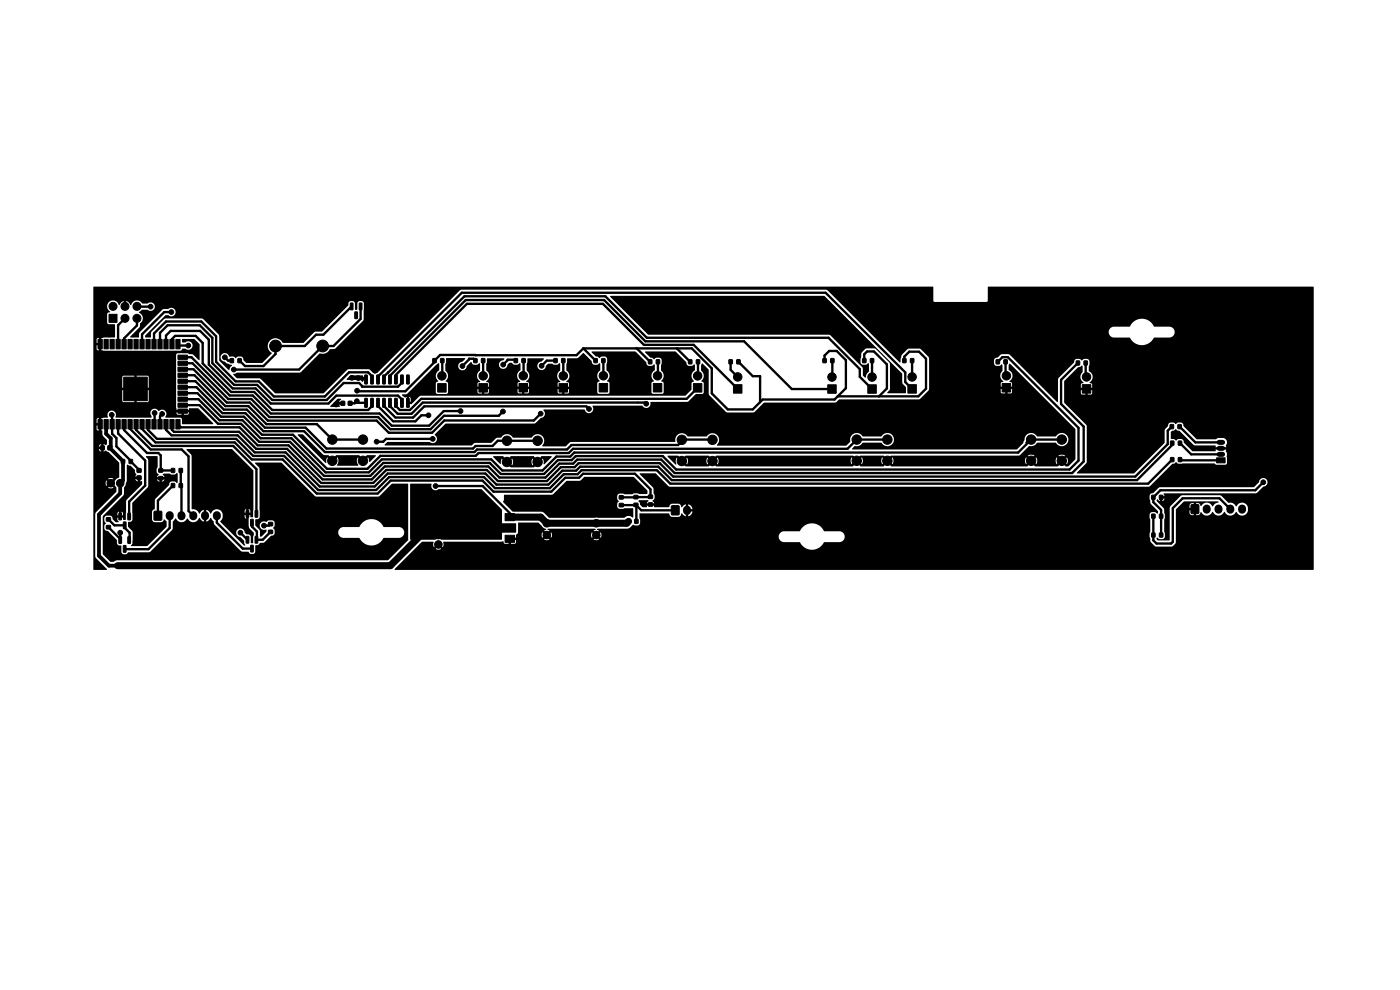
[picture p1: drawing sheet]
<svg xmlns="http://www.w3.org/2000/svg" width="297mm" height="210mm" viewBox="0 0 297 210" stroke-linecap="round" stroke-linejoin="round" font-family="sans-serif">
<g fill="#000" stroke="#000" stroke-width=".21">
<path d="M20.8 72h.9v2h-.9zM22.1 72h.9v2h-.9zM23.3 72h.9v2h-.9zM23.1 66.7h1.7v1.7h-1.7zM24.6 72h.9v2h-.9zM25.9 72h.9v2h-.9zM27.1 72h.9v2h-.9zM28.4 72h.9v2h-.9zM29.7 72h.9v2h-.9zM31 72h.9v2h-.9zM32.2 72h.9v2h-.9zM33.5 72h.9v2h-.9z"/>
<path d="M34.8 72h.9v2h-.9zM36 72h.9v2h-.9zM37.3 72h.9v2h-.9zM37.8 79.1h2v.9h-2zM37.8 77.9h2v.9h-2zM37.8 76.6h2v.9h-2zM37.8 75.3h2v.9h-2zM48.8 76.1h.7v.8h-.7zM50.5 76.1h.7v.8h-.7zM74.3 64.3l.6 .1-.1 1.3-.5-.1zM75.3 66.2h.5v1.4l-.5-.1zM76.2 64.3l.6 .1-.1 1.3-.5-.1z"/>
<path d="M91.8 76.1h.7v.8h-.7zM93.5 76.1h.7v.8h-.7zM100.5 76.1h.7v.8h-.7zM102.2 76.1h.6v.8h-.6zM109.1 76.1h.7v.8h-.7zM110.7 76.1h.7v.8h-.7zM117.5 76.1h.7v.8h-.7zM119.2 76.1h.6v.8h-.6zM126 76.1h.7v.8h-.7zM127.7 76.1h.6v.8h-.6zM137.6 76.3h.7v.9h-.7zM139.2 76.3h.7v.9h-.7z"/>
<path d="M146.1 76.3h.7v.9h-.7zM147.7 76.3h.7v.9h-.7zM154.7 76.3h.6v.9h-.6zM156.3 76.3h.7v.9h-.7zM174.6 76.1h.7v.8h-.7zM176.2 76.1h.7v.8h-.7zM183 76.1h.7v.8h-.7zM184.7 76.1h.6v.8h-.6zM191.5 76.1h.7v.8h-.7zM193.2 76.1h.6v.8h-.6zM211.3 76.3h.7v.9h-.7zM213 76.3h.7v.9h-.7z"/>
<path d="M228.3 76.6h.7v.8h-.7zM230 76.6h.7v.8h-.7zM21.3 94.6h.8v.8h-.8zM20.8 89h.9v2h-.9zM22.9 94.6h.8v.8h-.8zM22.1 89h.9v2h-.9zM23.3 89h.9v2h-.9zM24.6 89h.9v2h-.9zM25.8 97.5h.6v.8h-.6zM25.9 89h.9v2h-.9zM27.4 97.5h.7v.8h-.7zM27.1 89h.9v2h-.9z"/>
<path d="M28.4 89h.9v2h-.9zM29.7 89h.9v2h-.9zM26.2 80h5v5h-5zM31 89h.9v2h-.9zM32.2 89h.9v2h-.9zM33.7 99.5h.8v.6h-.8zM33.5 89h.9v2h-.9zM34.8 89h.9v2h-.9zM36 89h.9v2h-.9zM37.3 89h.9v2h-.9zM37.8 86.8h2v.9h-2zM37.8 85.5h2v.9h-2z"/>
<path d="M37.8 84.2h2v.9h-2zM37.8 83h2v.9h-2zM37.8 81.7h2v.9h-2zM37.8 80.4h2v.9h-2zM72.3 85.1h.8v.9h-.8zM73.9 85.1h.8v.9h-.8zM77.4 84.5l.5 .1v1.8l-.5-.1zM77.4 79.6h.5v1.9l-.5-.1zM78.7 84.5l.5 .1-.1 1.8-.5-.1zM78.7 79.6h.5l-.1 1.9-.5-.1zM79.9 84.5l.6 .1-.1 1.8-.5-.1zM79.9 79.6h.6l-.1 1.9-.5-.1z"/>
<path d="M81.2 84.5l.5 .1v1.8l-.5-.1zM81.2 79.6h.5v1.9l-.5-.1zM82.5 84.5l.5 .1-.1 1.8-.5-.1zM82.5 79.6h.5l-.1 1.9-.5-.1zM83.7 84.5l.6 .1-.1 1.8-.5-.1zM83.7 79.6h.6l-.1 1.9-.5-.1zM85 84.5l.6 .1-.1 1.8-.5-.1zM85 79.6h.6l-.1 1.9-.5-.1zM86.3 84.5l.5 .1-.1 1.8-.4-.1zM86.3 79.6h.5l-.1 1.9-.4-.1zM92.8 81.4h1.9v1.8h-1.9zM101.6 81.4h1.8v1.8h-1.8z"/>
<path d="M110.1 81.4h1.8v1.7h-1.8zM118.6 81.4h1.8v1.8h-1.8zM127.1 81.4h1.8v1.7h-1.8zM138.6 81.4h1.8v1.7h-1.8zM147.1 81.4h1.8v1.8h-1.8zM155.6 81.6h1.8v1.8h-1.8zM175.6 81.6h1.8v1.8h-1.8zM184.1 81.6h1.8v1.8h-1.8zM192.6 81.6h1.8v1.8h-1.8zM212.6 81.4h1.8v1.7h-1.8zM229.6 81.6h1.8v1.8h-1.8zM248.3 90.1h.6v.8h-.6z"/>
<path d="M248.3 93.6h.7v.8h-.7zM248.3 97.1h.7v.8h-.7zM249.9 90.1h.7v.8h-.7zM250 93.6h.7v.8h-.7zM250 97.1h.7v.8h-.7zM258.1 97.1h1.8v1.1h-1.8zM22.6 111.5h.8v.7h-.8zM22.6 109.8h.8v.7h-.8zM25.2 113.9h.6l-.1 1.4-.5-.1zM25.2 108.9h.6l-.1 1.4-.5-.1zM26.2 115.7l.5 .1v1.4l-.5-.1zM26.2 110.7l.5 .1v1.4l-.5-.1z"/>
<path d="M27.1 113.9h.6l-.1 1.4-.5-.1zM27.1 108.9h.6l-.1 1.4-.5-.1zM29.1 101h.8v.7h-.8zM29.1 99.4h.8v.8h-.8zM32.7 108.5h1.6v1.8h-1.6zM33.7 101.1h.8v.7h-.8zM36.4 102.6h.6v.8h-.6zM36.4 99.4h.6v.8h-.6zM38 102.6h.7v.8h-.7zM38 99.4h.7v.8h-.7zM52.2 108.3l.6 .1-.1 1.3-.5-.1zM52.2 113.8l.6 .1-.1 1.3-.5-.1z"/>
<path d="M53.2 110.2h.5v1.4l-.5-.1zM53.2 115.7h.5v1.4l-.5-.1zM54.1 108.3l.6 .1-.1 1.3-.5-.1zM54.1 113.8l.6 .1-.1 1.3-.5-.1zM57 110.8h.8v.7h-.8zM57 112.5h.8v.7h-.8zM100.8 110.1h2v3.8h-2zM107.1 113.5h2v1.6h-2zM107.1 111.2h2v1.6h-2zM107.1 109h2v1.5h-2zM131.4 106.8h.8v.7h-.8zM131.4 105.2h.8v.6h-.8z"/>
<path d="M133 110.2h.7v.8h-.7zM134.5 106.8h.8v.6h-.8zM134.5 105.1h.8v.7h-.8zM134.7 110.2h.6v.8h-.6zM137.6 105h.8v.7h-.8zM137.6 106.7h.8v.7h-.8zM142.5 107.3h1.5v1.9h-1.5zM244.3 105.1h.7v.8h-.7zM244.3 113.1h.7v.8h-.7zM244.3 109.1h.7v.8h-.7zM246 105.1h.7v.8h-.7zM246 113.1h.7v.8h-.7z"/>
<path d="M246 109.1h.7v.8h-.7zM252.7 107.1h1.6v1.8h-1.6z"/>
<circle cx="24" cy="65" r=".85"/>
<circle cx="26.5" cy="65" r=".85"/>
<circle cx="26.5" cy="67.5" r=".85"/>
<circle cx="29.1" cy="65" r=".85"/>
<circle cx="29.1" cy="67.5" r=".85"/>
<circle cx="32" cy="65.1" r=".5"/>
<circle cx="32.7" cy="62.5" r=".5"/>
<circle cx="35.4" cy="64.1" r=".5"/>
<circle cx="36.4" cy="66.2" r=".5"/>
<circle cx="37.2" cy="62.4" r=".5"/>
<circle cx="40" cy="73.3" r=".5"/>
<circle cx="40.2" cy="63.5" r=".5"/>
<circle cx="43.8" cy="62.5" r=".5"/>
<circle cx="45.8" cy="67.6" r=".5"/>
<circle cx="47.7" cy="75.8" r=".5"/>
<circle cx="49.6" cy="78.4" r=".5"/>
<circle cx="50.1" cy="67.7" r=".5"/>
<circle cx="50.1" cy="71" r=".5"/>
<circle cx="54.3" cy="73.7" r=".5"/>
<circle cx="54.6" cy="71.4" r=".5"/>
<circle cx="55.8" cy="75.1" r=".5"/>
<circle cx="55.9" cy="69.7" r=".5"/>
<circle cx="56.3" cy="79.9" r=".5"/>
<circle cx="57.1" cy="67.5" r=".5"/>
<circle cx="58.5" cy="73.4" r="1.25"/>
<circle cx="59.3" cy="79.9" r=".5"/>
<circle cx="59.3" cy="71.4" r=".5"/>
<circle cx="60.5" cy="67.5" r=".5"/>
<circle cx="61.1" cy="65.7" r=".5"/>
<circle cx="62.4" cy="70.4" r=".5"/>
<circle cx="62.9" cy="79.9" r=".5"/>
<circle cx="63.2" cy="67.2" r=".5"/>
<circle cx="64.8" cy="65.5" r=".5"/>
<circle cx="65.5" cy="69.2" r=".5"/>
<circle cx="66.1" cy="78.1" r=".5"/>
<circle cx="67.2" cy="66.8" r=".5"/>
<circle cx="67.8" cy="65" r=".5"/>
<circle cx="67.9" cy="79.2" r=".5"/>
<circle cx="68.1" cy="76.6" r=".5"/>
<circle cx="68.2" cy="68.7" r=".5"/>
<circle cx="68.5" cy="73.4" r="1.25"/>
<circle cx="69.8" cy="66.8" r=".5"/>
<circle cx="70.2" cy="77.8" r=".5"/>
<circle cx="70.9" cy="75.5" r=".5"/>
<circle cx="71.9" cy="78.6" r=".5"/>
<circle cx="73.2" cy="73.4" r=".5"/>
<circle cx="73.4" cy="75.8" r=".5"/>
<circle cx="75.7" cy="76.9" r=".5"/>
<circle cx="75.9" cy="72.3" r=".5"/>
<circle cx="77.8" cy="69.7" r=".5"/>
<circle cx="78.5" cy="74.9" r=".5"/>
<circle cx="81.1" cy="66.1" r=".5"/>
<circle cx="81.2" cy="70.8" r=".5"/>
<circle cx="83.6" cy="71.5" r=".5"/>
<circle cx="84.5" cy="68.2" r=".5"/>
<circle cx="86.6" cy="65.3" r=".5"/>
<circle cx="87.3" cy="68.3" r=".5"/>
<circle cx="90.5" cy="64.8" r=".5"/>
<circle cx="93.7" cy="79.7" r=".9"/>
<circle cx="98.1" cy="77.6" r=".5"/>
<circle cx="102.5" cy="79.7" r=".9"/>
<circle cx="106.7" cy="77.3" r=".5"/>
<circle cx="111" cy="79.7" r=".9"/>
<circle cx="114.9" cy="77.6" r=".5"/>
<circle cx="119.5" cy="79.7" r=".9"/>
<circle cx="128" cy="79.7" r=".9"/>
<circle cx="139.5" cy="79.7" r=".9"/>
<circle cx="140.3" cy="65" r=".5"/>
<circle cx="147.9" cy="67.9" r=".5"/>
<circle cx="148" cy="79.7" r=".9"/>
<circle cx="153" cy="64.8" r=".5"/>
<circle cx="156.5" cy="80" r=".9"/>
<circle cx="158.1" cy="67.2" r=".5"/>
<circle cx="165.5" cy="65.9" r=".5"/>
<circle cx="174.6" cy="65.9" r=".5"/>
<circle cx="176.5" cy="80" r=".9"/>
<circle cx="183.5" cy="63.2" r=".5"/>
<circle cx="185" cy="80" r=".9"/>
<circle cx="189.7" cy="64.3" r=".5"/>
<circle cx="190.5" cy="70.9" r=".5"/>
<circle cx="193.5" cy="80" r=".9"/>
<circle cx="195.4" cy="64.2" r=".5"/>
<circle cx="197.8" cy="71.1" r=".5"/>
<circle cx="202" cy="74.1" r=".5"/>
<circle cx="206.1" cy="78.1" r=".5"/>
<circle cx="207.5" cy="72.5" r=".5"/>
<circle cx="213.5" cy="79.7" r=".9"/>
<circle cx="213.6" cy="63.5" r=".5"/>
<circle cx="216.6" cy="72.2" r=".5"/>
<circle cx="221.9" cy="72.6" r=".5"/>
<circle cx="222.2" cy="67" r=".5"/>
<circle cx="229.2" cy="71.6" r=".5"/>
<circle cx="229.7" cy="67.4" r=".5"/>
<circle cx="230.5" cy="80" r=".9"/>
<circle cx="235.7" cy="76.4" r=".5"/>
<circle cx="255.1" cy="77.9" r=".5"/>
<circle cx="258.1" cy="68.8" r=".5"/>
<circle cx="262.5" cy="73.2" r=".5"/>
<circle cx="266.6" cy="79.2" r=".5"/>
<circle cx="268.7" cy="64.4" r=".5"/>
<circle cx="274.2" cy="67.5" r=".5"/>
<circle cx="275.1" cy="71.2" r=".5"/>
<circle cx="21.7" cy="99" r=".5"/>
<circle cx="21.7" cy="97.2" r=".5"/>
<circle cx="23.2" cy="98" r=".5"/>
<circle cx="23.7" cy="88" r=".5"/>
<circle cx="24.4" cy="98.8" r=".5"/>
<circle cx="32.8" cy="87.6" r=".5"/>
<circle cx="34.4" cy="87.8" r=".5"/>
<circle cx="45.1" cy="98.7" r=".5"/>
<circle cx="48.5" cy="96.9" r=".5"/>
<circle cx="58.4" cy="81.3" r=".5"/>
<circle cx="59.5" cy="82.4" r=".5"/>
<circle cx="60.8" cy="80.6" r=".5"/>
<circle cx="61.8" cy="82.5" r=".5"/>
<circle cx="63.9" cy="81.9" r=".5"/>
<circle cx="65.7" cy="80.2" r=".5"/>
<circle cx="66.4" cy="82.6" r=".5"/>
<circle cx="68.3" cy="81.1" r=".5"/>
<circle cx="68.5" cy="82.6" r=".5"/>
<circle cx="70.2" cy="80.8" r=".5"/>
<circle cx="70.5" cy="93.2" r="1"/>
<circle cx="70.5" cy="97.7" r="1"/>
<circle cx="71.3" cy="85.8" r=".5"/>
<circle cx="74.6" cy="80.2" r=".5"/>
<circle cx="75.7" cy="85.1" r=".5"/>
<circle cx="75.8" cy="82.9" r=".5"/>
<circle cx="76" cy="80.2" r=".5"/>
<circle cx="77" cy="93.2" r="1"/>
<circle cx="77" cy="97.7" r="1"/>
<circle cx="79.9" cy="93.7" r=".5"/>
<circle cx="90.9" cy="88.1" r=".5"/>
<circle cx="91.8" cy="93.1" r=".5"/>
<circle cx="97.7" cy="87.2" r=".5"/>
<circle cx="106.7" cy="87.3" r=".5"/>
<circle cx="107.5" cy="98" r="1"/>
<circle cx="107.5" cy="93.5" r="1"/>
<circle cx="114" cy="98" r="1"/>
<circle cx="114" cy="93.5" r="1"/>
<circle cx="114.7" cy="87.8" r=".5"/>
<circle cx="125" cy="86.8" r=".5"/>
<circle cx="137.1" cy="85.6" r=".5"/>
<circle cx="144.6" cy="93.3" r="1"/>
<circle cx="144.6" cy="97.8" r="1"/>
<circle cx="151.1" cy="93.3" r="1"/>
<circle cx="151.1" cy="97.8" r="1"/>
<circle cx="159.5" cy="90.4" r=".5"/>
<circle cx="165.4" cy="87.2" r=".5"/>
<circle cx="166.2" cy="92.2" r=".5"/>
<circle cx="170.8" cy="89.8" r=".5"/>
<circle cx="176.9" cy="90.5" r=".5"/>
<circle cx="181.7" cy="93.2" r="1"/>
<circle cx="181.7" cy="97.7" r="1"/>
<circle cx="182.6" cy="88.6" r=".5"/>
<circle cx="188.2" cy="93.2" r="1"/>
<circle cx="188.2" cy="97.7" r="1"/>
<circle cx="191.2" cy="87.7" r=".5"/>
<circle cx="195.7" cy="92.2" r=".5"/>
<circle cx="202.2" cy="83.1" r=".5"/>
<circle cx="205.5" cy="92.4" r=".5"/>
<circle cx="205.8" cy="87.2" r=".5"/>
<circle cx="212.9" cy="89.9" r=".5"/>
<circle cx="218.7" cy="93.2" r="1"/>
<circle cx="218.7" cy="97.7" r="1"/>
<circle cx="225.2" cy="93.2" r="1"/>
<circle cx="225.2" cy="97.7" r="1"/>
<circle cx="234.8" cy="88.9" r=".5"/>
<circle cx="237.7" cy="95.5" r=".5"/>
<circle cx="239.3" cy="82.2" r=".5"/>
<circle cx="241.1" cy="90.3" r=".5"/>
<circle cx="245.6" cy="80.3" r=".5"/>
<circle cx="255.9" cy="88.6" r=".5"/>
<circle cx="260.9" cy="84.3" r=".5"/>
<circle cx="265.4" cy="96.6" r=".5"/>
<circle cx="266.8" cy="88.6" r=".5"/>
<circle cx="268.9" cy="94.9" r=".5"/>
<circle cx="21.6" cy="106.3" r=".5"/>
<circle cx="21.6" cy="104.9" r=".5"/>
<circle cx="23.5" cy="102.5" r=".8"/>
<circle cx="25.5" cy="102.5" r=".8"/>
<circle cx="25.5" cy="107.7" r=".5"/>
<circle cx="25.5" cy="113" r=".5"/>
<circle cx="27.9" cy="103" r=".5"/>
<circle cx="27.9" cy="101.4" r=".5"/>
<circle cx="29.9" cy="118" r=".5"/>
<circle cx="31.4" cy="113" r=".5"/>
<circle cx="32.6" cy="102.9" r=".5"/>
<circle cx="33.3" cy="117.7" r=".5"/>
<circle cx="34.1" cy="102.9" r=".5"/>
<circle cx="35.1" cy="116" r=".5"/>
<circle cx="36.9" cy="117.7" r=".5"/>
<circle cx="41.8" cy="105" r=".5"/>
<circle cx="41.8" cy="106.6" r=".5"/>
<circle cx="41.8" cy="103.3" r=".5"/>
<circle cx="43.3" cy="105" r=".5"/>
<circle cx="43.3" cy="106.6" r=".5"/>
<circle cx="43.3" cy="103.3" r=".5"/>
<circle cx="44.9" cy="106.6" r=".5"/>
<circle cx="45" cy="105" r=".5"/>
<circle cx="45" cy="103.3" r=".5"/>
<circle cx="48" cy="101.3" r=".5"/>
<circle cx="51" cy="113" r=".5"/>
<circle cx="51.1" cy="105.4" r=".5"/>
<circle cx="52.1" cy="101.5" r=".5"/>
<circle cx="56" cy="111.5" r=".5"/>
<circle cx="56.8" cy="100.9" r=".5"/>
<circle cx="58.1" cy="103.4" r=".5"/>
<circle cx="59.2" cy="100.9" r=".5"/>
<circle cx="59.5" cy="108.7" r=".5"/>
<circle cx="61.2" cy="115.7" r=".5"/>
<circle cx="62.3" cy="104.9" r=".5"/>
<circle cx="64.8" cy="111.3" r=".5"/>
<circle cx="68.5" cy="115.7" r=".5"/>
<circle cx="69.5" cy="108.9" r=".5"/>
<circle cx="82.2" cy="105.9" r=".5"/>
<circle cx="84.6" cy="108.2" r=".5"/>
<circle cx="85.2" cy="104" r=".5"/>
<circle cx="89.5" cy="116.4" r=".5"/>
<circle cx="89.5" cy="117.8" r=".5"/>
<circle cx="92.4" cy="103.1" r=".5"/>
<circle cx="93" cy="115.5" r=".8"/>
<circle cx="93" cy="113.5" r=".8"/>
<circle cx="96.2" cy="117.7" r=".5"/>
<circle cx="96.2" cy="116.2" r=".5"/>
<circle cx="104.6" cy="116.4" r=".5"/>
<circle cx="106.7" cy="116.4" r=".5"/>
<circle cx="109.6" cy="106.2" r=".5"/>
<circle cx="110.7" cy="114.3" r=".5"/>
<circle cx="111" cy="112" r=".5"/>
<circle cx="112.3" cy="107" r=".5"/>
<circle cx="113.4" cy="114.8" r=".5"/>
<circle cx="113.5" cy="112.8" r=".5"/>
<circle cx="114.3" cy="106.2" r=".5"/>
<circle cx="116" cy="113.5" r=".8"/>
<circle cx="116" cy="111" r=".8"/>
<circle cx="118" cy="114.2" r=".5"/>
<circle cx="118.9" cy="113" r=".5"/>
<circle cx="119.7" cy="108.5" r=".5"/>
<circle cx="120.5" cy="104.3" r=".5"/>
<circle cx="122.4" cy="108.3" r=".5"/>
<circle cx="123.5" cy="116.7" r=".5"/>
<circle cx="124.3" cy="113.7" r=".5"/>
<circle cx="124.4" cy="105.3" r=".5"/>
<circle cx="125.5" cy="115.6" r=".5"/>
<circle cx="126.5" cy="113.5" r=".8"/>
<circle cx="126.5" cy="111" r=".8"/>
<circle cx="126.8" cy="103.3" r=".5"/>
<circle cx="127.3" cy="107" r=".5"/>
<circle cx="128" cy="115" r=".5"/>
<circle cx="132" cy="102.8" r=".5"/>
<circle cx="138.2" cy="112.7" r=".5"/>
<circle cx="145.7" cy="105.5" r=".5"/>
<circle cx="149.6" cy="110.9" r=".5"/>
<circle cx="152.2" cy="105.9" r=".5"/>
<circle cx="152.2" cy="116.3" r=".5"/>
<circle cx="154.2" cy="112.2" r=".5"/>
<circle cx="157.2" cy="109.9" r=".5"/>
<circle cx="160.1" cy="114.4" r=".5"/>
<circle cx="160.3" cy="105.6" r=".5"/>
<circle cx="162.1" cy="110.2" r=".5"/>
<circle cx="165.6" cy="108.2" r=".5"/>
<circle cx="173" cy="105.6" r=".5"/>
<circle cx="180.8" cy="108.5" r=".5"/>
<circle cx="184.4" cy="114.7" r=".5"/>
<circle cx="184.9" cy="104.9" r=".5"/>
<circle cx="186.5" cy="109.6" r=".5"/>
<circle cx="189.8" cy="111.6" r=".5"/>
<circle cx="191.3" cy="107.2" r=".5"/>
<circle cx="191.6" cy="115.2" r=".5"/>
<circle cx="195.5" cy="107.2" r=".5"/>
<circle cx="196.5" cy="113.8" r=".5"/>
<circle cx="199" cy="109.8" r=".5"/>
<circle cx="203.9" cy="106.6" r=".5"/>
<circle cx="205.3" cy="113.3" r=".5"/>
<circle cx="210.2" cy="110.2" r=".5"/>
<circle cx="213.6" cy="114" r=".5"/>
<circle cx="218.9" cy="105.4" r=".5"/>
<circle cx="219.2" cy="114.9" r=".5"/>
<circle cx="223.6" cy="110.5" r=".5"/>
<circle cx="228.5" cy="105.9" r=".5"/>
<circle cx="229.3" cy="113.7" r=".5"/>
<circle cx="235.3" cy="111.7" r=".5"/>
<circle cx="237.3" cy="106.6" r=".5"/>
<circle cx="238.1" cy="111.6" r=".5"/>
<circle cx="240.7" cy="112.2" r=".5"/>
<circle cx="258.3" cy="118.1" r=".5"/>
<circle cx="267.3" cy="117.6" r=".5"/>
<circle cx="268" cy="102.3" r=".5"/>
<circle cx="268.9" cy="113.9" r=".5"/>
<circle cx="270.2" cy="108.2" r=".5"/>
<circle cx="271.7" cy="117.4" r=".5"/>
<circle cx="272.7" cy="112" r=".5"/>
<circle cx="273.4" cy="105.9" r=".5"/>
<circle cx="274.9" cy="110.7" r=".5"/>
<circle cx="275.4" cy="101.9" r=".5"/>
</g>
<path d="M36 109.3v.2M38.5 109.3v.2M41 109.3v.2M43.5 109.3v.2M46 109.3v.2M145.8 108.1v.3M256 107.9v.2M258.5 107.9v.2M261 107.9v.2M263.5 107.9v.2" fill="none" stroke="#000" stroke-width="1.7"/>
<path d="M258.6 96.4h.8M258.6 95.1h.8M258.6 93.8h.8" fill="none" stroke="#000" stroke-width="1.1"/>
<g fill="none" stroke="#000" stroke-width=".5">
<path d="M26.5 67.5l-1.4 1.5v4M27.6 73l.2 .2M29.1 67.5v1.5l-2.8 2.8v1.2M29.1 65h2.8M31.4 73l-.1 .1M32.7 73v-2.3l2.5-2.5h7.5l3.1 3.1v5.5l4.2 4.1h4.9l3.2 3.2h10.8l5.1-5.1h4.1l.8 .8v.7M33.9 73v-2.4l1.7-1.6h6.8l2.6 2.7v5.3l4.7 4.6h4.8l3.3 3.3h11.5l3.6-3.6h3.3l.6 .7h7.6l.9-.8v-1.4M35.2 73v-1.8l1-1h6.3l1.8 1.8v5.3l5.1 5.1h4.8l3.2 3.2h12.3l1.7-1.7h13l.9 .9v1.3M36.3 66.2h-1.4l-4.8 4.7v2.1M36.5 73v-1.1l.7-.6h4.3l1.5 1.4v4.4l6 6h4.9l3.9 3.9h20.3l.8-.9v-1.3M37.8 73l.3 .3h1.8M38.5 75.6l.3 .2h1.8l8.1 8.1h4.9l3.8 3.8h23.1l2.6 2.6h7.9l3.1-3.1h3.6"/>
<path d="M38.8 77.1h2l7.6 7.5h4.9l3.8 3.9h23.1l2.6 2.5h8.6l2.8-2.8h11.6l.9-.9M38.8 78.3h2.2l7.1 7.1h4.9l3.8 3.8h23.1l2.6 2.6h9.2l2.6-2.6h19l1.4-1.5M38.8 79.6h2.5l6.5 6.5h4.9l3.8 3.9h10.7l3.3 3.3h6.5M47.7 75.8l.7 .7h.8M74.6 65l-6 6h-1.6l-2.3 2.4h-6.3v1.7l-2.5 2.6h-3.9l-1.2-1.2M76.5 65v2.7l-5.7 5.7h-2.4l-5 5h-13.8M93.8 76.5l-.1 3.2M100.8 76.5l-.4-.4h-.9l-1.4 1.6M102.5 76.5v3.2M109.4 76.5l-.2-.2h-1.5l-.9 1.1M111.1 76.5l-.1 3.2M117.8 76.5h-1.8l-1.1 1.1"/>
<path d="M119.5 76.5v3.2M123.8 73.9l-1.5 1.5-28.9-.1-1.2 1.2v.3l-6.2 6.2h-10.1l-.2-.1M123.8 73.9h23l4.2 4.2v5.3l3.4 3.4h5.3l2.1-2.1h15.2l2.4-2.3v-6l-1.9-2h-1.6l-1 1v1.1M123.8 73.9l2.6 2.6M128 76.5v3.2M135.1 73.9l2.8 2.8M139.6 76.7l-.1 3M143.6 73.9l2.8 2.8M148.1 76.7l-.1 3M155 76.7v1.8l1.5 1.5M156.6 76.7l3.1 3.1h1.6v5.5M176.6 76.5l-.1 3.5"/>
<path d="M183.3 76.5v-1.4l.7-.5h1.4l2.7 2.7v5.1l-1.6 1.7M185 76.5v3.5M191.9 76.5v-.8l1-1.1h2.1l1.4 1.5v6.3l-1.6 1.7h-17.1M193.5 76.5v3.5M211.7 76.7l.9-.9h1.2l15 15v6.9l-1.9 1.9h-83.5l-2.8-2.9h-18.5l-.8 .9h-2.9l-3 2.9h-9.2l-2.3-2.3h-22.6l-2.7 2.7h-9.9l-7.2-7.2h-6.5l-3.9-3.8h-4.8l-4-4h-3.5M213.3 76.7v2.8l.2 .2M228.7 77l-3.6 3.6v5.1l4.8 4.8v7.4l-2.4 2.4h-84.4l-2.8-2.8h-17.8l-.9 .8h-2.9l-3 3h-9.8l-2.3-2.4h-22l-2.7 2.8h-10.5l-7.2-7.2h-6.6l-3.8-3.9h-12.4l-.6-.6M230.3 77v2.8l.2 .2M23.7 88l.1 4 .9 .9v1.8l3.1 3.1 1.7 2M25.1 90v2l5.7 5.7v5.3l-3.4 3.4v3.2M26.3 90v1.2l4.9 4.9h2.4l.5 .5v3.2h2.6M27.6 90v1l4.4 4.3h6.5l1.5 1.5v11.6l1 1"/>
<path d="M28.9 90v1.2l3.4 3.4h17.2l4.9 4.9v9.5M30.1 90v1l2.9 2.8h16.8l3.6 3.7h6.6l7.2 7.2h12.9l2.8-2.8h19.4l2.4 2.4h12.3l2.9-3h2.9l.9-.8h11l3.3 3.3-.1 1.6-6.1 .1M31.4 90v1.2l1.9 1.9h16.8l3.6 3.6h6.6l7.2 7.2h12.3l2.8-2.7h20.1l2.3 2.3h11.7l2.9-2.9h2.9l.9-.9h15.9l2.9 2.9h101.4l5.1-5.1M32.8 87.6v2.3l-.1 .1M34.4 87.8l-.5 .5v1.7M35.2 90v1.2l1.2 1.1h14l3.6 3.7h6.6l7.2 7.2h11.7l2.8-2.8h20.7l2.3 2.4h11l3-3h2.9l.9-.8h16.6l2.8 2.8h98.7l7.5-7.4v-.4M36.5 90v1.2l.4 .4h13.8l3.6 3.6h6.6l7.2 7.2h11.1l2.7-2.7h21.4l2.3 2.3h10.4l3-2.9h2.9l.9-.9h17.2l2.8 2.9h98l6.9-6.9v-2.8l.9-.9M38.3 99.8l.2 9.6-.3-.3M38.8 80.9h2.7l6 6h4.9l3.8 3.8h8.6l4.5 4.5h31l.6-.6h3.6l1.1-1.1h8.6M38.8 83.4h3.1l5 5h4.9l3.8 3.8h6.5l7.3 7.3h8.5l2.8-2.8h20.2l.6-.6h19.2l.9-.9h58.2l1.9-1.9h6.6M38.8 82.1h2.9l5.5 5.5h4.9l3.8 3.9h8.6l4.4 4.4h31.8l.5-.5h19.1l.9-1h22.6l1.2-1.1h6.5M38.8 84.7h3.3l4.5 4.4h4.8l3.9 3.9h6.5l7.3 7.2h9.2l2.7-2.8h23.2l2.4 2.4h8.5l3-3h2.9l.8-.8h94.2l2.7-2.7"/>
<path d="M72.7 85.6h-1.1l-.3 .2M76 80.2h1.4l.3 .3M77.7 85.4h-1.7l-.3-.3-.4 .5h-1M80.2 85.4v.7l3.2 3.3h4.7l1.3-1.3h1.5M80.2 80.5v-.6l17.8-17.8h77.2l16.9 16.9v2.1l1.4 1.4M81.5 80.5v-.6l17-17h29.9l8.8 8.8h38.6l6.6 6.6v1.6l2.6 2.6M81.5 85.4v.7l2.4 2.5h3.7l2.4-2.4h34.4l.5 .5M82.7 80.5v-.8l16.1-16h29.4l8.7 8.7h21l10.1 10.1h8.5M82.7 85.4v.7l1.7 1.7h2.9l2.4-2.4h47.2l.2 .2M84 80.5v-1l15.1-15.1h28.8l8.7 8.8h10.6l9.3 9.3M91.8 93.1h-9.9l-.6 .6h-1.4M148 82.3l-2.3 2.3h-56.3l-2.4 2.4h-2.2l-.8-.9v-.7"/>
<path d="M225.2 93.3h-6.8l-.7 .6M250.2 90.5l3.4 3.3h5.4M250.3 97.5l.2 .2h8.5M250.3 94l2.4 2.4h6.3M23 111.8l2.5 2.5M23 110.2l1.3 1.2h2.2v.6l1 1-.1 1.6M25.5 113v1.6M36 109.4v2.6l-4.5 4.5-5-.1M36.7 103l-3.2 3.2v3.2l-.4-.4M46 109.4v1.5l5.5 5.5h1.9M51 113l1.5 1.5M53.4 110.9v.8l1.1 1.1-.1 1.7h1.3l1.7-1.7"/>
<path d="M57.4 111.2l-.3 .3h-1.1M92.4 103.1h10l6.6 6.6h5.7M131.8 107.1h3.1l1.2 1.1h7.1M135 107.2v3.4M261 108l-2.3-2.3h-7.8l-2.1 2.1v7.1l-.3 .4h-3.1l-.7-.7v-5.1M268 102.3l-1.7 1.7h-20.1l-1.5 1.5v1l1.6 1.7v5.3"/>
</g>
<path d="M93 113.5h-3.7l-6.5 6.5h-57.9M108.1 109.7h6.6l1.3 1.3h16.9l.4-.4" fill="none" stroke="#000" stroke-width="1.5"/>
<path d="M22.5 90v2l1 1v1.8l-.2 .2 2.8 2.8v4.1l-.6 .6v2.2l-4.5 4.4v8.8l2.1 2.1h1.8" fill="none" stroke="#000" stroke-width=".8"/>
<g fill="#000">
<path d="M73.6 80.4l.7-.8h2.6l.1 .6 .8 .1 .1 .3-.1 .2h-.8l-.1 .2-.6-.4h-2.7zM85.3 83.7l.8-.1 .4-.1 6.5-6.5 .2 .2v1.4a1.4 1.4 0 0 0-.2 2.3l-.5 .3v2.2l.3 .2h1.9l.3-.3 .1-2-.6-.5a1.41 1.41 0 0 0 0-2.2l.2-2.6h3.9l.1 .2-.6 .5a.92 .92 0 0 0-.9 .9 .92 .92 0 0 0 .9 1 .92 .92 0 0 0 .9-1l.9-.8 .6 .6h.7l.5-.4 .1 .2v1.3a1.45 1.45 0 0 0 .1 2.5l-.6 .3v.7h.8v.5h-.8v.7l.2 .3h.7v-.9l.6 .1v.8l.9-.2v-.8h-.8v-.5h.8v-.8l-.6-.2a1.48 1.48 0 0 0 .1-2.5l.2-2.5h3.5l-.1 .4a.92 .92 0 0 0-1 .9 .92 .92 0 0 0 1 1 .92 .92 0 0 0 .9-1l.4-.3h.5l.6 .4h.6l.5-.4 .1 .2v1.3a1.45 1.45 0 0 0 0 2.4l-.6 .4v.7h.8v.5h-.8v.7l.2 .2h.7v-.8h.6v.8l.9-.1v-.8h-.8v-.5h.8v-.8l-.6-.2a1.48 1.48 0 0 0 .1-2.4v-1.4l.2-1.2h3.4l.1 .2-.5 .5a.92 .92 0 0 0-.9 .9 .92 .92 0 0 0 .9 .9 .92 .92 0 0 0 .9-.9l.5-.4 1.8 .2 .6-.4 .1 .2v1.3a1.45 1.45 0 0 0 .1 2.5l-.6 .3v.7h.8v.5h-.8v.7l.2 .3h.7v-.9l.6 .1v.8l.9-.2v-.8h-.8v-.5h.8v-.8l-.6-.2a1.48 1.48 0 0 0 .1-2.5l.2-2.5h2.1l1.2-1.1 1.8 1.7 .1 .5 .2 .2 .9 .1 .6-.3v1.5a1.39 1.39 0 0 0-.1 2.2l-.5 .4 .1 2.2 .3 .2h1.8l.4-.3v-2l-.5-.5a1.41 1.41 0 0 0-.1-2.3l.1-2.3-.2-.4-.8-.2-.7 .4-.2-.3-.5-.1-.9-.8v-.2h9.3l2.3 2.2 .1 .5 .2 .2 .9 .1 .5-.3 .1 1.2a1.4 1.4 0 0 0-.2 2.3l-.5 .4 .1 2.2 .3 .2h1.8l.4-.3v-2l-.5-.5a1.41 1.41 0 0 0-.1-2.2l.2-2.2-.2-.4-.9-.1-.6 .3-.3-.2-.5-.2-1-1v-.2h6.4l2.3 2.2 .1 .5 .2 .2 .9 .1 .5-.3 .1 1.3a1.4 1.4 0 0 0-.2 2.3l-.5 .3v1.5l-1.3 1.2h-56.1l-.4 .2-1.6 1.6-1-.1v-1.4h.5v1h.3l-.1-.9-.7-.1-.4 .2-.6-.5zM129.5 62.8h45.4l16.5 16.4v2l.8 .9v1.3h-4l.6-.9v-5.4l-3.2-3.2h-1.9l-1 1.1-.1 1.9 .1 .3 .4 .2h.6l.6-.3v1.8a1.29 1.29 0 0 0-.6 1.1l-.2 .1-.4-.5-.1-1.4-.1-.4-7-6.8h-38.4l-8-8zM19.8 60.9l178.1-.1 .1 .1v2.9l.3 .3 11-.1 .3-.2v-2.9l.1-.1 69 .1-.1 60h-194.8l-.1-.1 5.8-5.9h2.4l.2 1.2 .5-.6 .4 .4-.6 .5 .5 .2 .7-.2-.6-.5 .4-.4 .5 .6 .2-1.2 12.6-.1 .3 .5 .9 .1v-.8h.5v.8l.8-.1 .2-.2 .1-.5h-1.6v-.4l.1-.2h1.5v-.6l.4-.4 .1-2.1h4.2l1.1 1.1 .6 .3-.5 .3 .6 .5-.4 .4-.5-.6-.2 .6 .2 .6 .5-.6 .4 .4-.6 .5 .5 .2 .7-.2-.6-.5 .4-.4 .5 .6 .2-.4-.2-.8-.5 .6-.4-.4 .6-.5-.4-.2v-.2h9.9l.3 .1-.5 .3 .6 .5-.4 .4-.5-.6-.2 .8 .2 .4 .5-.6 .4 .4-.6 .5 .5 .2 .7-.2-.6-.5 .4-.4 .5 .6 .1-.1h37.7l.3 .6 .6 .4h3.5a2.94 2.94 0 0 0 2.6 1.6 2.94 2.94 0 0 0 2.7-1.6h3.4l.7-.5 .2-.7h64.7l.2 1.1 1 1h3.5l.6-.4 .3-.5v-6.9l1.6-1.7h7.3l.1 .1-.1 .1a1.57 1.57 0 0 0-1.1 .8 1.4 1.4 0 0 0-1.3-.8 1.4 1.4 0 0 0-1.2 .8l-.3-.5-.4-.2h-.3v.9h-.6v-.9l-.6 .1-.2 .4v.5h.7v.6h-.7v.6l.2 .3 .6 .1v-.9h.6v.9l.6-.1 .3-.6a1.41 1.41 0 0 0 2.4 .1l.2-.1a1.33 1.33 0 0 0 1.2 .8 1.33 1.33 0 0 0 1.2-.8 1.38 1.38 0 0 0 1.3 .8 1.38 1.38 0 0 0 1.2-.8 1.32 1.32 0 0 0 1.4 .8 1.32 1.32 0 0 0 1.1-1.2v-.5a1.3 1.3 0 0 0-1.1-1.1 1.3 1.3 0 0 0-1.3 .8 1.6 1.6 0 0 0-1.7-.8l-1.5-1.4-.3-.2-8.2 .1-2.4 2.5-.1 7h-2.4l-.4-.3 .2-.3 .5 .4h.7l.4-.5-.1-3.7 .1-1-.1-1.2-1.7-1.8 .2-.3 .6 .4v-.5h.5v.5l.3-.2 .1-.3h-.9v-.4l.1-.2h.8l-.1-.5 19.5-.1 1.6-1.4a.92 .92 0 0 0 .9-1 .92 .92 0 0 0-1-.8 .92 .92 0 0 0-.8 .9l-1.1 1-20.1 .1-1.2 1.2-.5 .1-.3 .4 .2 1.7 1.5 1.6 .1 .4-.2 .2-.5-.4h-.7l-.4 .5 .1 3.7-.1 1h-64.7l-.2-.6-.7-.5h-3.4a2.91 2.91 0 0 0-2.7-1.7 2.91 2.91 0 0 0-2.6 1.7h-3.3a1.15 1.15 0 0 0-1.1 1.3h-37.7l.1-.5-.2-.6-.5 .6-.4-.4 .6-.5-.4-.2 .1-.2h6.2l.6-.2 .7-.7 .5 .2 .7-.1 .3-.5-.1-1v-1l6.3 .1a.67 .67 0 0 0 .6 .7l1.4-.1a.7 .7 0 0 0 .5-.7h.2l.4 .4 .4 .2v-.8h.5v.8l.3-.1 .4-.4 .2-.5h-.7v-.5h.7a1.13 1.13 0 0 0-.9-1v.8h-.5v-.8l-.9 .6-.5-.7-1.5-.1a.68 .68 0 0 0-.6 .7l-3.1 .1-.1-.3h-1.6v.3h-.8l-.6-.5-.1-.5-.3-.3 .2-.2h1.8l.2 .2-.4 .5h1.6l-.4-.5 .5-.6v-.6l-.2-.4-.2-1.3-2.8-2.8v-.2h3.4l2.7 2.7 .4 .2 101.4-.1 .4-.1 4.7-4.7 .5-.1 .3-.3 .6 .4 7.5-.1 .5 .3h1.8l.4-.4-.1-1.4a.97 .97 0 0 0-.1-1.1l.1-.3h-.8v-.5h.8l-.1-.3a1.04 1.04 0 0 0-.7-1.7h-1l-.5 .3h-4.1l-2.7-2.8-.2-.6-.4-.2-.8 .1a.36 .36 0 0 1-.3 .3 .36 .36 0 0 1-.4-.3l-.6-.1a.69 .69 0 0 0-.6 .8l-.7 .9v2.7l-6.6 6.4h-12v-.2l1.9-1.9 .2-.3-.1-7.6-.1-.3-4.6-4.7v-4.5l2.9-3 .5-.1 .3-.3 .2 .2v1.3a1.41 1.41 0 0 0 .2 2.2l-.6 .2v.8h.8v.6h-.8v.8l.9 .1v-.8h.6v.8h.7l.2-.2v-.7h-.8v-.6h.8v-.7l-.6-.3a1.41 1.41 0 0 0-.1-2.5v-2.3l-.3-.3-.9 .1a.35 .35 0 0 1-.3 .3 .35 .35 0 0 1-.4-.3l-.7-.1a.69 .69 0 0 0-.6 .8l-3.3 3.4-.1 4.9-.1 .1-10.1-10.1-1.7-.1-.9 .8a.63 .63 0 0 0-.7 .5v.8l.3 .3 .8 .1 .6-.3 .1 1.3a1.45 1.45 0 0 0 .2 2.3l-.6 .4v.7h.8v.5h-.8v.7l.2 .2h.7v-.8h.6v.8l.9-.1v-.8h-.8v-.5h.8v-.8l-.6-.2a1.48 1.48 0 0 0-.1-2.6v-.9l.2-.4 13.9 13.9v6.4l-1.5 1.5h-.6l-.6-.6 .4-.4 .5 .6a1.28 1.28 0 0 0 0-1.5l-.5 .6-.4-.4 .6-.5-.8-.3-.7 .3 .6 .5-.4 .4-.5-.6-.3 .8 .3 .7 .5-.6 .4 .4-.6 .6h-4.9l-.7-.6 .4-.4 .5 .6 .2-.3v-.7l-.2-.5-.5 .6-.4-.4 .6-.5a1.28 1.28 0 0 0-1.5 0l.6 .5-.4 .4-.5-.6a1.28 1.28 0 0 0 0 1.5l.5-.6 .4 .4-.7 .6h-28.8l-.7-.6 .4-.4 .5 .6a1.28 1.28 0 0 0 0-1.5l-.5 .6-.4-.4 .6-.5 27.1-.1 2.3-2a1.6 1.6 0 0 0 1.7-.7h3.9a1.43 1.43 0 0 0 2.2 .4 1.43 1.43 0 0 0-.1-2.3 1.43 1.43 0 0 0-2.2 .6h-3.9a1.47 1.47 0 0 0-1.7-.7 1.47 1.47 0 0 0-1 1.6l-.2 .5-1.4 1.3h-34.9v-.2l.6-.5a1.6 1.6 0 0 0 1.7-.7h3.9a1.43 1.43 0 0 0 2.2 .4 1.43 1.43 0 0 0-.1-2.3 1.43 1.43 0 0 0-2.2 .6h-3.9a1.44 1.44 0 0 0-1.8-.6 1.44 1.44 0 0 0-.8 1.7l-.9 .8h-27.4a1.47 1.47 0 0 0 0-2.3 1.47 1.47 0 0 0-2.2 .4h-4a1.45 1.45 0 0 0-1.8-.6 1.45 1.45 0 0 0-.9 1.7h-22l-.4 .2-.8 .8h-4.9l-.1-.1a1.44 1.44 0 0 0-.1-2.2 1.44 1.44 0 0 0-2.2 .4h-3.9a1.48 1.48 0 0 0-2.6 0l-.9 .1-1.1 1-3.4 .1-.8 .5h-18.3l-.1-.1 .6-.6h8.9a.96 .96 0 0 0 1.5-.2 .96 .96 0 0 0-.4-1.4l2.4-2.3 18.8-.1 1.3-1.1a.99 .99 0 0 0 .9-.7 .99 .99 0 0 0-.3-1l8.6-.2a.98 .98 0 0 0 1.4 .8 .98 .98 0 0 0 .4-1.5h10.5a.98 .98 0 0 0 1.3 .4 .98 .98 0 0 0 .5-1.2l7.9-.1 1.7-1.6h1.3l.3-.2 .1-2.2-.5-.3a1.48 1.48 0 0 0-.1-2.3v-1.1l.3-.4 1.3 1.3 .1 5.3 3.6 3.7 .4 .1h5.4l.3-.2 2-1.9h15l.9-.7h16.8l.4-.1 1.8-1.8 .1-.3v-6.3l-.1-.5-1.8-1.7h-2.4l-1.5 1.3-.3 1.5-.1 .1-6.4-6.3h50.7l.2 .5 .7 .5h3.5a2.94 2.94 0 0 0 2.7 1.6 2.94 2.94 0 0 0 2.6-1.6h3.4a1.15 1.15 0 0 0 .9-1.3 1.15 1.15 0 0 0-1-1h-3.4a2.86 2.86 0 0 0-2.6-1.7 2.86 2.86 0 0 0-2.6 1.7h-3.2a1.15 1.15 0 0 0-1.2 1.3h-50.7l-8.8-8.9-.5-.3-77.3 .1-.4 .1-17.4 17.5-.6 .2-1.3-1-4.4 .1-5.2 5-10.2 .1-3.3-3.2-4.8-.1-.8-.7 .8-.4 13.3-.1 4.2-4a1.94 1.94 0 0 0 2.3-.9l.8-.1 .3-.1 5.8-5.9 .2-.3-.1-3.6a.78 .78 0 0 0-1.3 .2v1.3l-.4 .1-.1-.1v-1.3a.76 .76 0 0 0-.7-.5 .76 .76 0 0 0-.7 .5v.5l-5.5 5.5-1.7 .1-2.3 2.3h-4.4a1.69 1.69 0 0 0-2.7-.5 1.69 1.69 0 0 0 .4 2.7l-2.1 2.1h-3.3l-.6-.6-.2-.5-.3-.3h-.7l-.5 .4-.5-.4-.8 .1a.94 .94 0 0 0-1-.8 .94 .94 0 0 0-.9 .9 .94 .94 0 0 0 .9 .9l.5 .4 1 .3-.6 1.1-2.1-2-.1-5.5-3.5-3.4h-7.8l-3 2.8-.1 1.1h-1.2v-.4l4.3-4.2h.6a.92 .92 0 0 0 1.3-.1 .92 .92 0 0 0 0-1.3 .92 .92 0 0 0-1.3 0l-1 .1-.3 .1-4.8 4.8-.2 1.1h-1.7l-.1-.2 2-2 .1-.8a1.34 1.34 0 0 0-.2-2.3l.6-.6h1.2a.92 .92 0 0 0 1.3 0 .92 .92 0 0 0 0-1.3 .92 .92 0 0 0-1.3 0h-1.1a1.32 1.32 0 0 0-1.4-.7 1.32 1.32 0 0 0-1 1l-.6-.6-.4-.2v.7h-.5v-.7a1.2 1.2 0 0 0-.9 .8h-.2a1.3 1.3 0 0 0-2-.7 1.3 1.3 0 0 0 .2 2.2l-.7 .3v2l.3 .3h1.4v2.7l-.1 .1-2.8 .1v2.6l16.7 .1 .5-.4h.6a.92 .92 0 0 0 1.3-.1 .92 .92 0 0 0 0-1.3 .92 .92 0 0 0-1.3 0h-.6l-.1-.6 2.6-.1 1.1 1.1v3.3l-.2 .1-1.1-1.2-.8-.1-.3-.2h-2.2l-.3 .3 .1 11.8h2.6l.1-.4h1.9l3.1 3.3-6.5 .1-.1-.1v-1l-.3-.3h-3.2l.2-.6-.1-.5h2.3v.3l.2 .2h.8v-.5h.5v.5h.8l.2-.2 .1-.3h-4.9v-.2a.98 .98 0 0 0-1.6-.1 .93 .93 0 0 0-1.3-.3 .93 .93 0 0 0-.2 1.4l-.1 .3-7.5-.1a.94 .94 0 0 0-.8-1.4 .94 .94 0 0 0-.8 1.4l-1.4 .2v2.6l.2 .1 .1 1 .9 1v.9l-.3 .1-.4-.2v1.6l.5-.2 .5 .3 2.3 2.2v3.1l-.5 .3-.9 1-.4-.4 .5-.6-.6-.1-.5 .2 .6 .5-.4 .4-.5-.6-.2 .6 .2 .6 .5-.6 .4 .4-.6 .5 .5 .2 .6-.1-.5-.6 .4-.4 .8 .9v.9l-4.3 4.3-.2 .4v9.1l2.5 2.7-2.8 .1-.1-.1v-25.5h1.2l.1 .3 .4 .2v-.5h-1.7v-.6h1.7v-.5l-.4 .2-.1 .3h-1.2v-4.4h.7v.9l.5 .1v-1h-1.2v-.6h1.2v-1l-.5 .1v.9h-.7v-6.9h6.1v2.2l.3 .3h2.3v-2.5h.5v2.5h2.4l.1-.3v-2.2h-11.7v-.6h8.7v-2.5h.5v2.5h2.5v-2.2l-.2-.3h-5.1l-.3 .3v2.2h-6.1v-8.9h.7v.9l.5 .1v-1h-1.2v-.6h1.2v-1l-.5 .1v.9h-.7zM31 96.8l2.3-.1 .1 .2v2.2l-.2 .3v.6l.5 .7-.4 .5h1.6l-.4-.5 .3-.2h1.2l.3 .2h.6l.7-.3 .1 2-.2 .1-.4-.4h-.7a.71 .71 0 0 0-.5 .8l-3 3-.1 2-.4 .4-.2 .3v1.6l.2 .3 .4 .3h1.4l.7-.6 .4 .4v1.1l-4 4.1h-3.5l.3-.5v-2.4l-.9-1.2v-.9a.85 .85 0 0 0 .9-.5v-3.6l3.2-3.3 .2-1.7h1.8l.2 .3 .3 .1v-.4h.6v.4l.3-.1 .2-.2-3.4-.1-.1-4.1zM39.6 95.3h9.6l4.5 4.5v9.9h-.5l-.1-.4h-.3v2.6l1 1.1-.2 2.2h-.4v-1.3l-.2-.4-.7-.2-.4-.3a.92 .92 0 0 0-.9-.9 .92 .92 0 0 0-.9 .9 .92 .92 0 0 0 .9 .9l.8 .8v.5l.2 .4-.1 .1h-.2l-4.9-5v-.2a1.34 1.34 0 0 0 .5-1.2h4.6v.5l.3 .2v-.7h-4.9l-.2-.6h5.1v-.7h.6v.7h.3v-.4l-.2-.3h-.7l-.3 .2v.5h-4.8a1.31 1.31 0 0 0-1.2-.7 1.31 1.31 0 0 0-1.2 1l-.5-.6-.4-.2v.8h-.6v-.8l-.4 .2-.5 .5a1.76 1.76 0 0 0-1.6-.9l-.1-11.3-1-1.2zM26.9 98.6l.8 .2 .9 .9 .1 .6 .2 .4-.2 .4h1l.1 1h.3v.6l-3.3 3.5-.1 4-.5 .1-.1-.5h-1.2v.6l.3 .3-.6 .1-.7-.6-.1-.5-.2-.2-1-.1-.4 .3-.1 .8 .4 .5-.4 .5 .1 .8 .2 .2 .5 .2 1.9 1.8v.8a.75 .75 0 0 0 .9 .4l.1 1.5 .4 .4h.5l.5-.4 4.6-.1 4.7-4.7 .2-1.8 .5-.6a1.38 1.38 0 0 0 1.3 .8 1.38 1.38 0 0 0 1.2-.8 1.38 1.38 0 0 0 1.4 .8 1.38 1.38 0 0 0 1.2-1l.5 .6 .4 .2v-.8h.6v.8l.4-.2 .5-.5 .6 .7 .2 .7 5.8 5.7h1.3l.6 .5 .7-.1 .2-.3 .1-1.3 .1-.2a.68 .68 0 0 0 .8-.4l.9-.1 1.5-1.5a.62 .62 0 0 0 .8-.5h13.4l.3 .5 .6 .5h3.6a2.89 2.89 0 0 0 2.6 1.6 2.89 2.89 0 0 0 2.6-1.6h3.5a1.15 1.15 0 0 0 .9-1.3 1.15 1.15 0 0 0-1.1-1h-3.3a2.86 2.86 0 0 0-2.6-1.7 2.86 2.86 0 0 0-2.6 1.7h-3.3a1.15 1.15 0 0 0-1.2 1.3h-13.4v-.6l-.4-.5 .4-.5-.1-.8-.4-.3-1 .1a.61 .61 0 0 1-.9 .1 .94 .94 0 0 0-.7 1.2 .94 .94 0 0 0 1.3 .5v.5l-1 1h-.3l-.1-1.3-.9-1v-1.3a.85 .85 0 0 0 .9-.5l-.1-10.3-.9-1.1 .1-.2h5.5l7 7 .4 .2h13.1l.4-.1 2.6-2.6 3.4 .1v11.9l-4.3 4.2h-57.4l-.8 .4h-.6l-1.7-1.7v-8l.2-.2h3.2v-.8h.6v.8h.3v-.5l-.3-.3-.8 .2-.1 .6h-2.9l4.2-4.2 .1-1.6 .3-.6 .3-1.3h1.8l.2 .3 .3 .2v-.5h-2.3zM63.2 92.1h1.1l4.3 4.3 1.1 .2 .6 .6-.3 .4-.6-.6-.2 .5v.6l-.2 .1-5.8-5.9zM70.1 86.1l1.5-1.5h.8l-.4 .7 1 .1-.1 .4h-.9l.1 .4-.1 .1h-1.8zM71.3 96.6h4.9l.6 .6-.3 .4-.6-.6a1.51 1.51 0 0 0 .1 1.7l-4.4 .1-.1-.1a1.35 1.35 0 0 0 .1-1.7l-.6 .6-.3-.4zM77.8 96.6h1.8l.2 .1-1.4 1.3-.3-1-.6 .6-.3-.4zM104.7 96.8h2l.7 .7-.4 .3-.5-.5-.2 .5v.5l-.2 .1-1.5-1.4z"/>
<path d="M108.3 96.8h4.9l.7 .7-.4 .3-.5-.5a1.28 1.28 0 0 0 0 1.4l.5-.5 .4 .3-.7 .6h-4.8l-.7-.6 .4-.3 .5 .5a1.28 1.28 0 0 0 0-1.4l-.5 .5-.4-.3zM114.8 96.8h2.1l.2 .1-1.6 1.6-.2-.1v-.6l-.2-.5-.5 .5-.4-.3zM141.6 96.7h2.2l.7 .6-.4 .3-.5-.5a1.59 1.59 0 0 0-.1 1.4h-.2l-1.7-1.6zM145.4 96.7h4.9l.7 .6-.4 .3-.5-.5a1.28 1.28 0 0 0 0 1.4l.5-.5 .4 .3-.7 .6h-4.8l-.7-.6 .4-.3 .5 .5a1.28 1.28 0 0 0 0-1.4l-.5 .5-.4-.3zM151.9 96.7h29.1l.6 .5-.4 .4-.5-.6a1.28 1.28 0 0 0 0 1.5l.5-.6 .4 .4-.7 .6h-28.9l-.7-.6 .4-.3 .5 .5a1.28 1.28 0 0 0 0-1.4l-.5 .5-.4-.3zM181.9 97.2l.6-.5h5l.6 .5-.4 .4-.5-.6a1.28 1.28 0 0 0 0 1.5l.5-.6 .4 .4-.7 .6h-4.8l-.7-.6 .4-.4 .5 .6a1.28 1.28 0 0 0 0-1.5l-.5 .6zM248.4 91.6l1-.6 .8 .4 3.1 3 4.5 .1 .1 .1-.1 .3h.8v.5h-.8l.1 .2-.1 .1h-4.8l-1.8-1.8-.2-.6-.4-.2-.8 .1a.34 .34 0 0 1-.3 .3 .34 .34 0 0 1-.4-.3l-.7-.1zM87 102.7l4.5-.1a.99 .99 0 0 0 .3 1.2 .99 .99 0 0 0 1.3 0h9l4.4 4.3v2.9l3 .1v1.8l-3 .1v1.4l-.1 .1h-12.7l-.6-.2-.8 .2h-5.2zM106.9 105l10.2-.1 3-2.9h2.9l1-.9h10.4l2.9 2.9v.7l-1.7 .1-1-.2-.5 .2h-1.6l-1-.1-.4 .2-.2 .4v.6l.4 .5-.4 .4 .1 .9 .5 .3 2.8-.2v2a1.34 1.34 0 0 0-1.9 0h-15.9l-1-1-.6-.2-6.1-.1-2.1-2 .2-.4z"/>
</g>
</svg>
